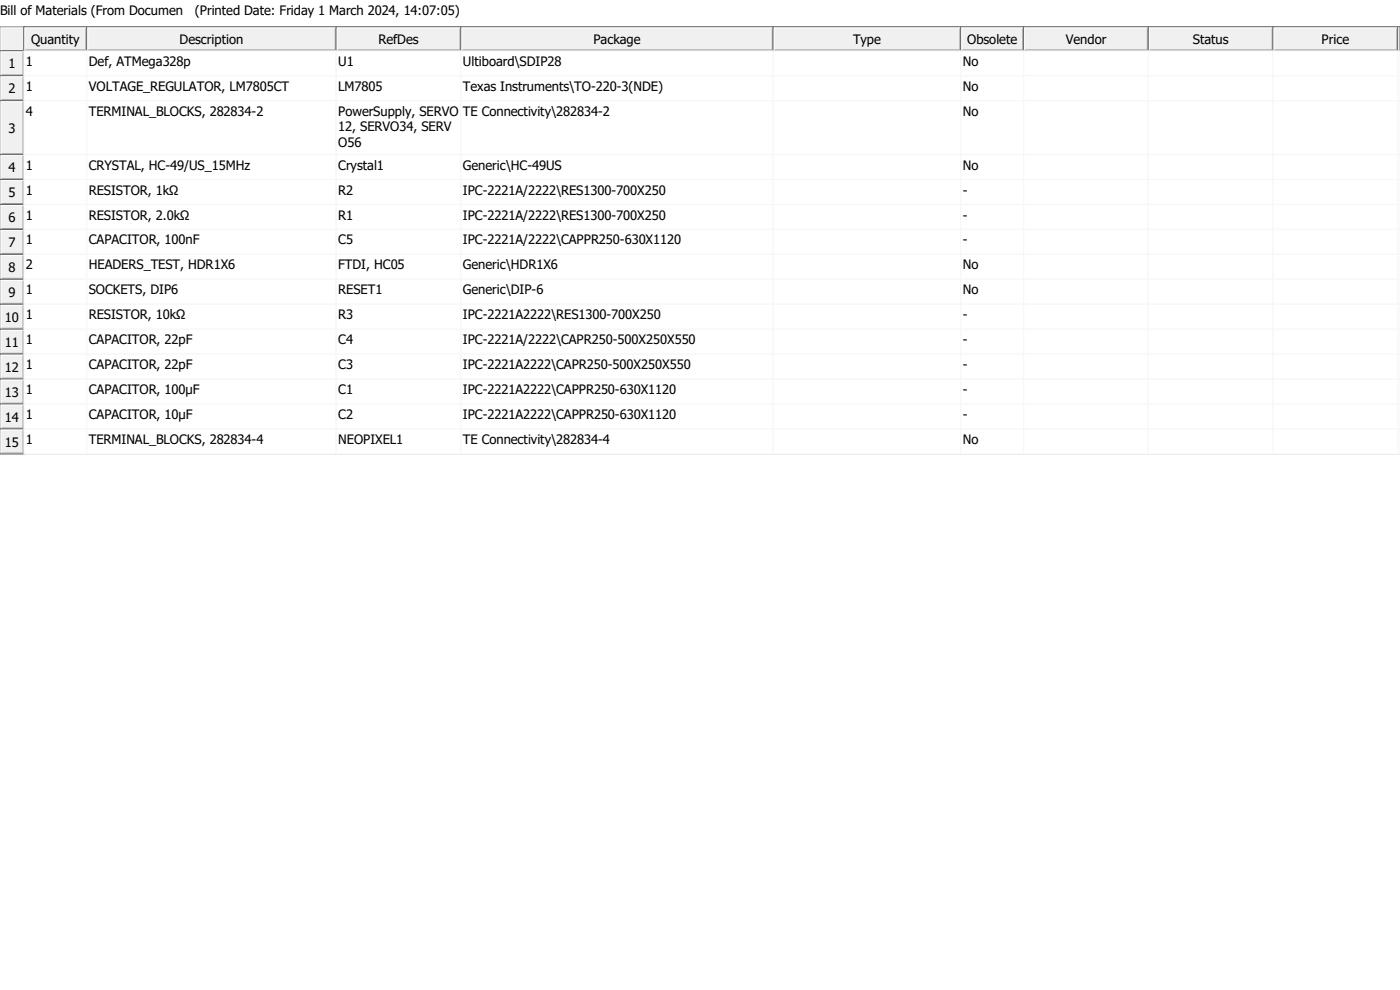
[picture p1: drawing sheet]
<svg xmlns="http://www.w3.org/2000/svg" width="297mm" height="210mm" viewBox="0 0 297 210" stroke-linecap="round" stroke-linejoin="round" font-family="sans-serif">
<defs><g id="words">
<g font-size="2.8">
<text x="0" y="3.2">Bill of Materials (From Documen</text>
<text x="41.4" y="3.2">(Printed Date: Friday 1 March 2024, 14:07:05)</text>
<text x="6.6" y="9.4">Quantity</text>
<text x="38.1" y="9.4">Description</text>
<text x="80.3" y="9.4">RefDes</text>
<text x="125.9" y="9.4">Package</text>
<text x="181" y="9.4">Type</text>
<text x="205.2" y="9.4">Obsolete</text>
<text x="226.1" y="9.4">Vendor</text>
<text x="253.1" y="9.4">Status</text>
<text x="280.4" y="9.4">Price</text>
<text x="1.8" y="14.5">1</text>
<text x="5.5" y="14">1</text>
<text x="18.8" y="14">Def, ATMega328p</text>
<text x="71.8" y="14">U1</text>
<text x="98.2" y="14">Ultiboard\SDIP28</text>
<text x="204.3" y="14">No</text>
<text x="1.8" y="19.8">2</text>
<text x="5.5" y="19.3">1</text>
<text x="18.8" y="19.3">VOLTAGE_REGULATOR, LM7805CT</text>
<text x="71.8" y="19.3">LM7805</text>
<text x="98.2" y="19.3">Texas Instruments\TO-220-3(NDE)</text>
<text x="204.3" y="19.3">No</text>
<text x="1.8" y="28.2">3</text>
<text x="5.5" y="24.6">4</text>
<text x="18.8" y="24.6">TERMINAL_BLOCKS, 282834-2</text>
<text x="71.8" y="24.6">PowerSupply, SERVO</text>
<text x="71.8" y="27.9">12, SERVO34, SERV</text>
<text x="98.2" y="24.6">TE Connectivity\282834-2</text>
<text x="204.3" y="24.6">No</text>
<text x="5.5" y="36">1</text>
<text x="18.8" y="36">CRYSTAL, HC-49/US_15MHz</text>
<text x="71.8" y="31.2">O56</text>
<text x="71.8" y="36">Crystal1</text>
<text x="98.2" y="36">Generic\HC-49US</text>
<text x="204.3" y="36">No</text>
<text x="1.8" y="36.5">4</text>
<text x="1.8" y="41.8">5</text>
<text x="5.5" y="41.3">1</text>
<text x="18.8" y="41.3">RESISTOR, 1kΩ</text>
<text x="71.8" y="41.3">R2</text>
<text x="98.2" y="41.3">IPC-2221A/2222\RES1300-700X250</text>
<text x="204.3" y="41.3">-</text>
<text x="1.8" y="47.1">6</text>
<text x="5.5" y="46.6">1</text>
<text x="18.8" y="46.6">RESISTOR, 2.0kΩ</text>
<text x="71.8" y="46.6">R1</text>
<text x="98.2" y="46.6">IPC-2221A/2222\RES1300-700X250</text>
<text x="204.3" y="46.6">-</text>
<text x="1.8" y="52.4">7</text>
<text x="5.5" y="51.9">1</text>
<text x="18.8" y="51.9">CAPACITOR, 100nF</text>
<text x="71.8" y="51.9">C5</text>
<text x="98.2" y="51.9">IPC-2221A/2222\CAPPR250-630X1120</text>
<text x="204.3" y="51.9">-</text>
<text x="1.8" y="57.7">8</text>
<text x="5.5" y="57.1">2</text>
<text x="18.8" y="57.1">HEADERS_TEST, HDR1X6</text>
<text x="71.8" y="57.1">FTDI, HC05</text>
<text x="98.2" y="57.1">Generic\HDR1X6</text>
<text x="204.3" y="57.1">No</text>
<text x="1.8" y="63">9</text>
<text x="5.5" y="62.4">1</text>
<text x="18.8" y="62.4">SOCKETS, DIP6</text>
<text x="71.8" y="62.4">RESET1</text>
<text x="98.2" y="62.4">Generic\DIP-6</text>
<text x="204.3" y="62.4">No</text>
<text x="1.1" y="68.3">10</text>
<text x="5.5" y="67.7">1</text>
<text x="18.8" y="67.7">RESISTOR, 10kΩ</text>
<text x="71.8" y="67.7">R3</text>
<text x="98.2" y="67.7">IPC-2221A2222\RES1300-700X250</text>
<text x="204.3" y="67.7">-</text>
<text x="1.1" y="73.6">11</text>
<text x="5.5" y="73">1</text>
<text x="18.8" y="73">CAPACITOR, 22pF</text>
<text x="71.8" y="73">C4</text>
<text x="98.2" y="73">IPC-2221A/2222\CAPR250-500X250X550</text>
<text x="204.3" y="73">-</text>
<text x="1.1" y="78.9">12</text>
<text x="5.5" y="78.3">1</text>
<text x="5.5" y="83.6">1</text>
<text x="18.8" y="78.3">CAPACITOR, 22pF</text>
<text x="18.8" y="83.6">CAPACITOR, 100µF</text>
<text x="71.8" y="78.3">C3</text>
<text x="71.8" y="83.6">C1</text>
<text x="98.2" y="78.3">IPC-2221A2222\CAPR250-500X250X550</text>
<text x="98.2" y="83.6">IPC-2221A2222\CAPPR250-630X1120</text>
<text x="204.3" y="78.3">-</text>
<text x="204.3" y="83.6">-</text>
<text x="1.1" y="84.2">13</text>
<text x="1.1" y="89.5">14</text>
<text x="5.5" y="88.9">1</text>
<text x="18.8" y="88.9">CAPACITOR, 10µF</text>
<text x="71.8" y="88.9">C2</text>
<text x="98.2" y="88.9">IPC-2221A2222\CAPPR250-630X1120</text>
<text x="204.3" y="88.9">-</text>
<text x="1.1" y="94.7">15</text>
<text x="5.5" y="94.2">1</text>
<text x="18.8" y="94.2">TERMINAL_BLOCKS, 282834-4</text>
<text x="71.8" y="94.2">NEOPIXEL1</text>
<text x="98.2" y="94.2">TE Connectivity\282834-4</text>
<text x="204.3" y="94.2">No</text>
</g>
</g></defs>
<path d="M0 5.7h5.2v5.3h-5.2z" fill-rule="evenodd" fill="#f0f0f0" stroke="#646464" stroke-width=".21"/>
<path d="M5 5.9v4.9h-4.8" fill="none" stroke="#a0a0a0" stroke-width=".21"/>
<path d="M5 5.9h-4.8v4.9" fill="none" stroke="#fff" stroke-width=".21"/>
<g fill="#f0f0f0" stroke="#646464" stroke-width=".21">
<path d="M5.1 5.7h291.9v5.3h-291.9z" fill-rule="evenodd"/>
<path d="M5.1 5.7h13.3v5.1h-13.3z" fill-rule="evenodd"/>
</g>
<path d="M18.2 5.9v4.7h-12.9" fill="none" stroke="#a0a0a0" stroke-width=".21"/>
<path d="M18.2 5.9h-12.9v4.7" fill="none" stroke="#fff" stroke-width=".21"/>
<path d="M18.4 5.7h52.9v5.1h-52.9z" fill-rule="evenodd" fill="#f0f0f0" stroke="#646464" stroke-width=".21"/>
<path d="M71.1 5.9v4.7h-52.5" fill="none" stroke="#a0a0a0" stroke-width=".21"/>
<path d="M71.1 5.9h-52.5v4.7" fill="none" stroke="#fff" stroke-width=".21"/>
<path d="M71.3 5.7h26.4v5.1h-26.4z" fill-rule="evenodd" fill="#f0f0f0" stroke="#646464" stroke-width=".21"/>
<path d="M97.6 5.9v4.7h-26.1" fill="none" stroke="#a0a0a0" stroke-width=".21"/>
<path d="M97.6 5.9h-26.1v4.7" fill="none" stroke="#fff" stroke-width=".21"/>
<path d="M97.8 5.7h66.2v5.1h-66.2z" fill-rule="evenodd" fill="#f0f0f0" stroke="#646464" stroke-width=".21"/>
<path d="M163.8 5.9v4.7h-65.8" fill="none" stroke="#a0a0a0" stroke-width=".21"/>
<path d="M163.8 5.9h-65.8v4.7" fill="none" stroke="#fff" stroke-width=".21"/>
<path d="M164 5.7h39.8v5.1h-39.8z" fill-rule="evenodd" fill="#f0f0f0" stroke="#646464" stroke-width=".21"/>
<path d="M203.6 5.9v4.7h-39.3" fill="none" stroke="#a0a0a0" stroke-width=".21"/>
<path d="M203.6 5.9h-39.3v4.7" fill="none" stroke="#fff" stroke-width=".21"/>
<path d="M203.8 5.7h13.3v5.1h-13.3z" fill-rule="evenodd" fill="#f0f0f0" stroke="#646464" stroke-width=".21"/>
<path d="M217 5.9v4.7h-13" fill="none" stroke="#a0a0a0" stroke-width=".21"/>
<path d="M217 5.9h-13v4.7" fill="none" stroke="#fff" stroke-width=".21"/>
<path d="M217.2 5.7h26.4v5.1h-26.4z" fill-rule="evenodd" fill="#f0f0f0" stroke="#646464" stroke-width=".21"/>
<path d="M243.4 5.9v4.7h-26" fill="none" stroke="#a0a0a0" stroke-width=".21"/>
<path d="M243.4 5.9h-26v4.7" fill="none" stroke="#fff" stroke-width=".21"/>
<path d="M243.6 5.7h26.4v5.1h-26.4z" fill-rule="evenodd" fill="#f0f0f0" stroke="#646464" stroke-width=".21"/>
<path d="M269.9 5.9v4.7h-26.1" fill="none" stroke="#a0a0a0" stroke-width=".21"/>
<path d="M269.9 5.9h-26.1v4.7" fill="none" stroke="#fff" stroke-width=".21"/>
<path d="M270.1 5.7h26.4v5.1h-26.4z" fill-rule="evenodd" fill="#f0f0f0" stroke="#646464" stroke-width=".21"/>
<path d="M296.3 5.9v4.7h-26" fill="none" stroke="#a0a0a0" stroke-width=".21"/>
<path d="M296.3 5.9h-26v4.7" fill="none" stroke="#fff" stroke-width=".21"/>
<path d="M296.5 5.7h.5v5.1h-.5z" fill-rule="evenodd" fill="#f0f0f0" stroke="#646464" stroke-width=".21"/>
<path d="M296.8 5.9v4.7" fill="none" stroke="#a0a0a0" stroke-width=".21"/>
<path d="M296.8 5.9v4.7" fill="none" stroke="#fff" stroke-width=".21"/>
<g fill="#f0f0f0" stroke="#646464" stroke-width=".21">
<path d="M0 10.8h5.2v85.5h-5.2z" fill-rule="evenodd"/>
<path d="M0 10.8h5v5.2h-5z" fill-rule="evenodd"/>
</g>
<path d="M4.9 11v4.9h-4.7" fill="none" stroke="#a0a0a0" stroke-width=".21"/>
<path d="M4.9 11h-4.7v4.9" fill="none" stroke="#fff" stroke-width=".21"/>
<path d="M0 16.1h5v5.2h-5z" fill-rule="evenodd" fill="#f0f0f0" stroke="#646464" stroke-width=".21"/>
<path d="M4.9 16.3v4.9h-4.7" fill="none" stroke="#a0a0a0" stroke-width=".21"/>
<path d="M4.9 16.3h-4.7v4.9" fill="none" stroke="#fff" stroke-width=".21"/>
<path d="M0 21.4h5v11.4h-5z" fill-rule="evenodd" fill="#f0f0f0" stroke="#646464" stroke-width=".21"/>
<path d="M4.9 21.6v11h-4.7" fill="none" stroke="#a0a0a0" stroke-width=".21"/>
<path d="M4.9 21.6h-4.7v11" fill="none" stroke="#fff" stroke-width=".21"/>
<path d="M0 32.8h5v5.3h-5z" fill-rule="evenodd" fill="#f0f0f0" stroke="#646464" stroke-width=".21"/>
<path d="M4.9 33v4.9h-4.7" fill="none" stroke="#a0a0a0" stroke-width=".21"/>
<path d="M4.9 33h-4.7v4.9" fill="none" stroke="#fff" stroke-width=".21"/>
<path d="M0 38.1h5v5.2h-5z" fill-rule="evenodd" fill="#f0f0f0" stroke="#646464" stroke-width=".21"/>
<path d="M4.9 38.3v4.9h-4.7" fill="none" stroke="#a0a0a0" stroke-width=".21"/>
<path d="M4.9 38.3h-4.7v4.9" fill="none" stroke="#fff" stroke-width=".21"/>
<path d="M0 43.4h5v5.2h-5z" fill-rule="evenodd" fill="#f0f0f0" stroke="#646464" stroke-width=".21"/>
<path d="M4.9 43.6v4.9h-4.7" fill="none" stroke="#a0a0a0" stroke-width=".21"/>
<path d="M4.9 43.6h-4.7v4.9" fill="none" stroke="#fff" stroke-width=".21"/>
<path d="M0 48.7h5v5.2h-5z" fill-rule="evenodd" fill="#f0f0f0" stroke="#646464" stroke-width=".21"/>
<path d="M4.9 48.9v4.9h-4.7" fill="none" stroke="#a0a0a0" stroke-width=".21"/>
<path d="M4.9 48.9h-4.7v4.9" fill="none" stroke="#fff" stroke-width=".21"/>
<path d="M0 54h5v5.2h-5z" fill-rule="evenodd" fill="#f0f0f0" stroke="#646464" stroke-width=".21"/>
<path d="M4.9 54.2v4.9h-4.7" fill="none" stroke="#a0a0a0" stroke-width=".21"/>
<path d="M4.9 54.2h-4.7v4.9" fill="none" stroke="#fff" stroke-width=".21"/>
<path d="M0 59.3h5v5.2h-5z" fill-rule="evenodd" fill="#f0f0f0" stroke="#646464" stroke-width=".21"/>
<path d="M4.9 59.5v4.8h-4.7" fill="none" stroke="#a0a0a0" stroke-width=".21"/>
<path d="M4.9 59.5h-4.7v4.8" fill="none" stroke="#fff" stroke-width=".21"/>
<path d="M0 64.6h5v5.2h-5z" fill-rule="evenodd" fill="#f0f0f0" stroke="#646464" stroke-width=".21"/>
<path d="M4.9 64.8v4.8h-4.7" fill="none" stroke="#a0a0a0" stroke-width=".21"/>
<path d="M4.9 64.8h-4.7v4.8" fill="none" stroke="#fff" stroke-width=".21"/>
<path d="M0 69.8h5v5.3h-5z" fill-rule="evenodd" fill="#f0f0f0" stroke="#646464" stroke-width=".21"/>
<path d="M4.9 70.1v4.8h-4.7" fill="none" stroke="#a0a0a0" stroke-width=".21"/>
<path d="M4.9 70.1h-4.7v4.8" fill="none" stroke="#fff" stroke-width=".21"/>
<path d="M0 75.1h5v5.3h-5z" fill-rule="evenodd" fill="#f0f0f0" stroke="#646464" stroke-width=".21"/>
<path d="M4.9 75.4v4.8h-4.7" fill="none" stroke="#a0a0a0" stroke-width=".21"/>
<path d="M4.9 75.4h-4.7v4.8" fill="none" stroke="#fff" stroke-width=".21"/>
<path d="M0 80.4h5v5.3h-5z" fill-rule="evenodd" fill="#f0f0f0" stroke="#646464" stroke-width=".21"/>
<path d="M4.9 80.6v4.9h-4.7" fill="none" stroke="#a0a0a0" stroke-width=".21"/>
<path d="M4.9 80.6h-4.7v4.9" fill="none" stroke="#fff" stroke-width=".21"/>
<path d="M0 85.7h5v5.3h-5z" fill-rule="evenodd" fill="#f0f0f0" stroke="#646464" stroke-width=".21"/>
<path d="M4.9 85.9v4.9h-4.7" fill="none" stroke="#a0a0a0" stroke-width=".21"/>
<path d="M4.9 85.9h-4.7v4.9" fill="none" stroke="#fff" stroke-width=".21"/>
<path d="M0 91h5v5.3h-5z" fill-rule="evenodd" fill="#f0f0f0" stroke="#646464" stroke-width=".21"/>
<path d="M4.9 91.2v4.9h-4.7" fill="none" stroke="#a0a0a0" stroke-width=".21"/>
<path d="M4.9 91.2h-4.7v4.9" fill="none" stroke="#fff" stroke-width=".21"/>
<path d="M5.1 10.8h291.9v85.5h-291.9z" fill="#fff"/>
<path d="M5.1 10.8h291.9v85.5h-291.9z" fill="none" stroke="#b4b4b4" stroke-width=".21"/>
<path d="M5.1 10.8h13.3v5.2h-13.3z" fill="#fff"/>
<path d="M5.1 10.8h13.3v5.2h-13.3z" fill="none" stroke="#f4f7fc" stroke-width=".21"/>
<path d="M18.5 10.8h52.8v5.2h-52.8z" fill="#fff"/>
<path d="M18.4 10.8h52.9v5.2h-52.9z" fill="none" stroke="#f4f7fc" stroke-width=".21"/>
<path d="M71.4 10.8h26.3v5.2h-26.3z" fill="#fff"/>
<path d="M71.3 10.8h26.4v5.2h-26.4z" fill="none" stroke="#f4f7fc" stroke-width=".21"/>
<path d="M97.8 10.8h66.2v5.2h-66.2z" fill="#fff"/>
<path d="M97.8 10.8h66.2v5.2h-66.2z" fill="none" stroke="#f4f7fc" stroke-width=".21"/>
<path d="M164.1 10.8h39.7v5.2h-39.7z" fill="#fff"/>
<path d="M164 10.8h39.8v5.2h-39.8z" fill="none" stroke="#f4f7fc" stroke-width=".21"/>
<path d="M203.9 10.8h13.2v5.2h-13.2z" fill="#fff"/>
<path d="M203.8 10.8h13.3v5.2h-13.3z" fill="none" stroke="#f4f7fc" stroke-width=".21"/>
<path d="M217.2 10.8h26.4v5.2h-26.4z" fill="#fff"/>
<path d="M217.2 10.8h26.4v5.2h-26.4z" fill="none" stroke="#f4f7fc" stroke-width=".21"/>
<path d="M243.7 10.8h26.3v5.2h-26.3z" fill="#fff"/>
<path d="M243.6 10.8h26.4v5.2h-26.4z" fill="none" stroke="#f4f7fc" stroke-width=".21"/>
<path d="M270.1 10.8h26.4v5.2h-26.4z" fill="#fff"/>
<path d="M270.1 10.8h26.4v5.2h-26.4z" fill="none" stroke="#f4f7fc" stroke-width=".21"/>
<path d="M296.6 10.8h.4v5.2h-.4z" fill="#fff"/>
<path d="M296.5 10.8h.5v5.2h-.5z" fill="none" stroke="#f4f7fc" stroke-width=".21"/>
<path d="M5.1 16.1h13.3v5.2h-13.3z" fill="#fff"/>
<path d="M5.1 16.1h13.3v5.2h-13.3z" fill="none" stroke="#f4f7fc" stroke-width=".21"/>
<path d="M18.5 16.1h52.8v5.2h-52.8z" fill="#fff"/>
<path d="M18.4 16.1h52.9v5.2h-52.9z" fill="none" stroke="#f4f7fc" stroke-width=".21"/>
<path d="M71.4 16.1h26.3v5.2h-26.3z" fill="#fff"/>
<path d="M71.3 16.1h26.4v5.2h-26.4z" fill="none" stroke="#f4f7fc" stroke-width=".21"/>
<path d="M97.8 16.1h66.2v5.2h-66.2z" fill="#fff"/>
<path d="M97.8 16.1h66.2v5.2h-66.2z" fill="none" stroke="#f4f7fc" stroke-width=".21"/>
<path d="M164.1 16.1h39.7v5.2h-39.7z" fill="#fff"/>
<path d="M164 16.1h39.8v5.2h-39.8z" fill="none" stroke="#f4f7fc" stroke-width=".21"/>
<path d="M203.9 16.1h13.2v5.2h-13.2z" fill="#fff"/>
<path d="M203.8 16.1h13.3v5.2h-13.3z" fill="none" stroke="#f4f7fc" stroke-width=".21"/>
<path d="M217.2 16.1h26.4v5.2h-26.4z" fill="#fff"/>
<path d="M217.2 16.1h26.4v5.2h-26.4z" fill="none" stroke="#f4f7fc" stroke-width=".21"/>
<path d="M243.7 16.1h26.3v5.2h-26.3z" fill="#fff"/>
<path d="M243.6 16.1h26.4v5.2h-26.4z" fill="none" stroke="#f4f7fc" stroke-width=".21"/>
<path d="M270.1 16.1h26.4v5.2h-26.4z" fill="#fff"/>
<path d="M270.1 16.1h26.4v5.2h-26.4z" fill="none" stroke="#f4f7fc" stroke-width=".21"/>
<path d="M296.6 16.1h.4v5.2h-.4z" fill="#fff"/>
<path d="M296.5 16.1h.5v5.2h-.5z" fill="none" stroke="#f4f7fc" stroke-width=".21"/>
<path d="M5.1 21.4h13.3v11.4h-13.3z" fill="#fff"/>
<path d="M5.1 21.4h13.3v11.4h-13.3z" fill="none" stroke="#f4f7fc" stroke-width=".21"/>
<path d="M18.5 21.4h52.8v11.4h-52.8z" fill="#fff"/>
<path d="M18.4 21.4h52.9v11.4h-52.9z" fill="none" stroke="#f4f7fc" stroke-width=".21"/>
<path d="M71.4 21.4h26.3v11.4h-26.3z" fill="#fff"/>
<path d="M71.3 21.4h26.4v11.4h-26.4z" fill="none" stroke="#f4f7fc" stroke-width=".21"/>
<path d="M97.8 21.4h66.2v11.4h-66.2z" fill="#fff"/>
<path d="M97.8 21.4h66.2v11.4h-66.2z" fill="none" stroke="#f4f7fc" stroke-width=".21"/>
<path d="M164.1 21.4h39.7v11.4h-39.7z" fill="#fff"/>
<path d="M164 21.4h39.8v11.4h-39.8z" fill="none" stroke="#f4f7fc" stroke-width=".21"/>
<path d="M203.9 21.4h13.2v11.4h-13.2z" fill="#fff"/>
<path d="M203.8 21.4h13.3v11.4h-13.3z" fill="none" stroke="#f4f7fc" stroke-width=".21"/>
<path d="M217.2 21.4h26.4v11.4h-26.4z" fill="#fff"/>
<path d="M217.2 21.4h26.4v11.4h-26.4z" fill="none" stroke="#f4f7fc" stroke-width=".21"/>
<path d="M243.7 21.4h26.3v11.4h-26.3z" fill="#fff"/>
<path d="M243.6 21.4h26.4v11.4h-26.4z" fill="none" stroke="#f4f7fc" stroke-width=".21"/>
<path d="M270.1 21.4h26.4v11.4h-26.4z" fill="#fff"/>
<path d="M270.1 21.4h26.4v11.4h-26.4z" fill="none" stroke="#f4f7fc" stroke-width=".21"/>
<path d="M296.6 21.4h.4v11.4h-.4z" fill="#fff"/>
<path d="M296.5 21.4h.5v11.4h-.5z" fill="none" stroke="#f4f7fc" stroke-width=".21"/>
<path d="M5.1 32.9h13.3v5.2h-13.3z" fill="#fff"/>
<path d="M5.1 32.8h13.3v5.3h-13.3z" fill="none" stroke="#f4f7fc" stroke-width=".21"/>
<path d="M18.5 32.9h52.8v5.2h-52.8z" fill="#fff"/>
<path d="M18.4 32.8h52.9v5.3h-52.9z" fill="none" stroke="#f4f7fc" stroke-width=".21"/>
<path d="M71.4 32.9h26.3v5.2h-26.3z" fill="#fff"/>
<path d="M71.3 32.8h26.4v5.3h-26.4z" fill="none" stroke="#f4f7fc" stroke-width=".21"/>
<path d="M97.8 32.9h66.2v5.2h-66.2z" fill="#fff"/>
<path d="M97.8 32.8h66.2v5.3h-66.2z" fill="none" stroke="#f4f7fc" stroke-width=".21"/>
<path d="M164.1 32.9h39.7v5.2h-39.7z" fill="#fff"/>
<path d="M164 32.8h39.8v5.3h-39.8z" fill="none" stroke="#f4f7fc" stroke-width=".21"/>
<path d="M203.9 32.9h13.2v5.2h-13.2z" fill="#fff"/>
<path d="M203.8 32.8h13.3v5.3h-13.3z" fill="none" stroke="#f4f7fc" stroke-width=".21"/>
<path d="M217.2 32.9h26.4v5.2h-26.4z" fill="#fff"/>
<path d="M217.2 32.8h26.4v5.3h-26.4z" fill="none" stroke="#f4f7fc" stroke-width=".21"/>
<path d="M243.7 32.9h26.3v5.2h-26.3z" fill="#fff"/>
<path d="M243.6 32.8h26.4v5.3h-26.4z" fill="none" stroke="#f4f7fc" stroke-width=".21"/>
<path d="M270.1 32.9h26.4v5.2h-26.4z" fill="#fff"/>
<path d="M270.1 32.8h26.4v5.3h-26.4z" fill="none" stroke="#f4f7fc" stroke-width=".21"/>
<path d="M296.6 32.9h.4v5.2h-.4z" fill="#fff"/>
<path d="M296.5 32.8h.5v5.3h-.5z" fill="none" stroke="#f4f7fc" stroke-width=".21"/>
<path d="M5.1 38.1h13.3v5.2h-13.3z" fill="#fff"/>
<path d="M5.1 38.1h13.3v5.2h-13.3z" fill="none" stroke="#f4f7fc" stroke-width=".21"/>
<path d="M18.5 38.1h52.8v5.2h-52.8z" fill="#fff"/>
<path d="M18.4 38.1h52.9v5.2h-52.9z" fill="none" stroke="#f4f7fc" stroke-width=".21"/>
<path d="M71.4 38.1h26.3v5.2h-26.3z" fill="#fff"/>
<path d="M71.3 38.1h26.4v5.2h-26.4z" fill="none" stroke="#f4f7fc" stroke-width=".21"/>
<path d="M97.8 38.1h66.2v5.2h-66.2z" fill="#fff"/>
<path d="M97.8 38.1h66.2v5.2h-66.2z" fill="none" stroke="#f4f7fc" stroke-width=".21"/>
<path d="M164.1 38.1h39.7v5.2h-39.7z" fill="#fff"/>
<path d="M164 38.1h39.8v5.2h-39.8z" fill="none" stroke="#f4f7fc" stroke-width=".21"/>
<path d="M203.9 38.1h13.2v5.2h-13.2z" fill="#fff"/>
<path d="M203.8 38.1h13.3v5.2h-13.3z" fill="none" stroke="#f4f7fc" stroke-width=".21"/>
<path d="M217.2 38.1h26.4v5.2h-26.4z" fill="#fff"/>
<path d="M217.2 38.1h26.4v5.2h-26.4z" fill="none" stroke="#f4f7fc" stroke-width=".21"/>
<path d="M243.7 38.1h26.3v5.2h-26.3z" fill="#fff"/>
<path d="M243.6 38.1h26.4v5.2h-26.4z" fill="none" stroke="#f4f7fc" stroke-width=".21"/>
<path d="M270.1 38.1h26.4v5.2h-26.4z" fill="#fff"/>
<path d="M270.1 38.1h26.4v5.2h-26.4z" fill="none" stroke="#f4f7fc" stroke-width=".21"/>
<path d="M296.6 38.1h.4v5.2h-.4z" fill="#fff"/>
<path d="M296.5 38.1h.5v5.2h-.5z" fill="none" stroke="#f4f7fc" stroke-width=".21"/>
<path d="M5.1 43.4h13.3v5.2h-13.3z" fill="#fff"/>
<path d="M5.1 43.4h13.3v5.2h-13.3z" fill="none" stroke="#f4f7fc" stroke-width=".21"/>
<path d="M18.5 43.4h52.8v5.2h-52.8z" fill="#fff"/>
<path d="M18.4 43.4h52.9v5.2h-52.9z" fill="none" stroke="#f4f7fc" stroke-width=".21"/>
<path d="M71.4 43.4h26.3v5.2h-26.3z" fill="#fff"/>
<path d="M71.3 43.4h26.4v5.2h-26.4z" fill="none" stroke="#f4f7fc" stroke-width=".21"/>
<path d="M97.8 43.4h66.2v5.2h-66.2z" fill="#fff"/>
<path d="M97.8 43.4h66.2v5.2h-66.2z" fill="none" stroke="#f4f7fc" stroke-width=".21"/>
<path d="M164.1 43.4h39.7v5.2h-39.7z" fill="#fff"/>
<path d="M164 43.4h39.8v5.2h-39.8z" fill="none" stroke="#f4f7fc" stroke-width=".21"/>
<path d="M203.9 43.4h13.2v5.2h-13.2z" fill="#fff"/>
<path d="M203.8 43.4h13.3v5.2h-13.3z" fill="none" stroke="#f4f7fc" stroke-width=".21"/>
<path d="M217.2 43.4h26.4v5.2h-26.4z" fill="#fff"/>
<path d="M217.2 43.4h26.4v5.2h-26.4z" fill="none" stroke="#f4f7fc" stroke-width=".21"/>
<path d="M243.7 43.4h26.3v5.2h-26.3z" fill="#fff"/>
<path d="M243.6 43.4h26.4v5.2h-26.4z" fill="none" stroke="#f4f7fc" stroke-width=".21"/>
<path d="M270.1 43.4h26.4v5.2h-26.4z" fill="#fff"/>
<path d="M270.1 43.4h26.4v5.2h-26.4z" fill="none" stroke="#f4f7fc" stroke-width=".21"/>
<path d="M296.6 43.4h.4v5.2h-.4z" fill="#fff"/>
<path d="M296.5 43.4h.5v5.2h-.5z" fill="none" stroke="#f4f7fc" stroke-width=".21"/>
<path d="M5.1 48.7h13.3v5.2h-13.3z" fill="#fff"/>
<path d="M5.1 48.7h13.3v5.2h-13.3z" fill="none" stroke="#f4f7fc" stroke-width=".21"/>
<path d="M18.5 48.7h52.8v5.2h-52.8z" fill="#fff"/>
<path d="M18.4 48.7h52.9v5.2h-52.9z" fill="none" stroke="#f4f7fc" stroke-width=".21"/>
<path d="M71.4 48.7h26.3v5.2h-26.3z" fill="#fff"/>
<path d="M71.3 48.7h26.4v5.2h-26.4z" fill="none" stroke="#f4f7fc" stroke-width=".21"/>
<path d="M97.8 48.7h66.2v5.2h-66.2z" fill="#fff"/>
<path d="M97.8 48.7h66.2v5.2h-66.2z" fill="none" stroke="#f4f7fc" stroke-width=".21"/>
<path d="M164.1 48.7h39.7v5.2h-39.7z" fill="#fff"/>
<path d="M164 48.7h39.8v5.2h-39.8z" fill="none" stroke="#f4f7fc" stroke-width=".21"/>
<path d="M203.9 48.7h13.2v5.2h-13.2z" fill="#fff"/>
<path d="M203.8 48.7h13.3v5.2h-13.3z" fill="none" stroke="#f4f7fc" stroke-width=".21"/>
<path d="M217.2 48.7h26.4v5.2h-26.4z" fill="#fff"/>
<path d="M217.2 48.7h26.4v5.2h-26.4z" fill="none" stroke="#f4f7fc" stroke-width=".21"/>
<path d="M243.7 48.7h26.3v5.2h-26.3z" fill="#fff"/>
<path d="M243.6 48.7h26.4v5.2h-26.4z" fill="none" stroke="#f4f7fc" stroke-width=".21"/>
<path d="M270.1 48.7h26.4v5.2h-26.4z" fill="#fff"/>
<path d="M270.1 48.7h26.4v5.2h-26.4z" fill="none" stroke="#f4f7fc" stroke-width=".21"/>
<path d="M296.6 48.7h.4v5.2h-.4z" fill="#fff"/>
<path d="M296.5 48.7h.5v5.2h-.5z" fill="none" stroke="#f4f7fc" stroke-width=".21"/>
<path d="M5.1 54h13.3v5.2h-13.3z" fill="#fff"/>
<path d="M5.1 54h13.3v5.2h-13.3z" fill="none" stroke="#f4f7fc" stroke-width=".21"/>
<path d="M18.5 54h52.8v5.2h-52.8z" fill="#fff"/>
<path d="M18.4 54h52.9v5.2h-52.9z" fill="none" stroke="#f4f7fc" stroke-width=".21"/>
<path d="M71.4 54h26.3v5.2h-26.3z" fill="#fff"/>
<path d="M71.3 54h26.4v5.2h-26.4z" fill="none" stroke="#f4f7fc" stroke-width=".21"/>
<path d="M97.8 54h66.2v5.2h-66.2z" fill="#fff"/>
<path d="M97.8 54h66.2v5.2h-66.2z" fill="none" stroke="#f4f7fc" stroke-width=".21"/>
<path d="M164.1 54h39.7v5.2h-39.7z" fill="#fff"/>
<path d="M164 54h39.8v5.2h-39.8z" fill="none" stroke="#f4f7fc" stroke-width=".21"/>
<path d="M203.9 54h13.2v5.2h-13.2z" fill="#fff"/>
<path d="M203.8 54h13.3v5.2h-13.3z" fill="none" stroke="#f4f7fc" stroke-width=".21"/>
<path d="M217.2 54h26.4v5.2h-26.4z" fill="#fff"/>
<path d="M217.2 54h26.4v5.2h-26.4z" fill="none" stroke="#f4f7fc" stroke-width=".21"/>
<path d="M243.7 54h26.3v5.2h-26.3z" fill="#fff"/>
<path d="M243.6 54h26.4v5.2h-26.4z" fill="none" stroke="#f4f7fc" stroke-width=".21"/>
<path d="M270.1 54h26.4v5.2h-26.4z" fill="#fff"/>
<path d="M270.1 54h26.4v5.2h-26.4z" fill="none" stroke="#f4f7fc" stroke-width=".21"/>
<path d="M296.6 54h.4v5.2h-.4z" fill="#fff"/>
<path d="M296.5 54h.5v5.2h-.5z" fill="none" stroke="#f4f7fc" stroke-width=".21"/>
<path d="M5.1 59.3h13.3v5.2h-13.3z" fill="#fff"/>
<path d="M5.1 59.3h13.3v5.2h-13.3z" fill="none" stroke="#f4f7fc" stroke-width=".21"/>
<path d="M18.5 59.3h52.8v5.2h-52.8z" fill="#fff"/>
<path d="M18.4 59.3h52.9v5.2h-52.9z" fill="none" stroke="#f4f7fc" stroke-width=".21"/>
<path d="M71.4 59.3h26.3v5.2h-26.3z" fill="#fff"/>
<path d="M71.3 59.3h26.4v5.2h-26.4z" fill="none" stroke="#f4f7fc" stroke-width=".21"/>
<path d="M97.8 59.3h66.2v5.2h-66.2z" fill="#fff"/>
<path d="M97.8 59.3h66.2v5.2h-66.2z" fill="none" stroke="#f4f7fc" stroke-width=".21"/>
<path d="M164.1 59.3h39.7v5.2h-39.7z" fill="#fff"/>
<path d="M164 59.3h39.8v5.2h-39.8z" fill="none" stroke="#f4f7fc" stroke-width=".21"/>
<path d="M203.9 59.3h13.2v5.2h-13.2z" fill="#fff"/>
<path d="M203.8 59.3h13.3v5.2h-13.3z" fill="none" stroke="#f4f7fc" stroke-width=".21"/>
<path d="M217.2 59.3h26.4v5.2h-26.4z" fill="#fff"/>
<path d="M217.2 59.3h26.4v5.2h-26.4z" fill="none" stroke="#f4f7fc" stroke-width=".21"/>
<path d="M243.7 59.3h26.3v5.2h-26.3z" fill="#fff"/>
<path d="M243.6 59.3h26.4v5.2h-26.4z" fill="none" stroke="#f4f7fc" stroke-width=".21"/>
<path d="M270.1 59.3h26.4v5.2h-26.4z" fill="#fff"/>
<path d="M270.1 59.3h26.4v5.2h-26.4z" fill="none" stroke="#f4f7fc" stroke-width=".21"/>
<path d="M296.6 59.3h.4v5.2h-.4z" fill="#fff"/>
<path d="M296.5 59.3h.5v5.2h-.5z" fill="none" stroke="#f4f7fc" stroke-width=".21"/>
<path d="M5.1 64.6h13.3v5.2h-13.3z" fill="#fff"/>
<path d="M5.1 64.6h13.3v5.2h-13.3z" fill="none" stroke="#f4f7fc" stroke-width=".21"/>
<path d="M18.5 64.6h52.8v5.2h-52.8z" fill="#fff"/>
<path d="M18.4 64.6h52.9v5.2h-52.9z" fill="none" stroke="#f4f7fc" stroke-width=".21"/>
<path d="M71.4 64.6h26.3v5.2h-26.3z" fill="#fff"/>
<path d="M71.3 64.6h26.4v5.2h-26.4z" fill="none" stroke="#f4f7fc" stroke-width=".21"/>
<path d="M97.8 64.6h66.2v5.2h-66.2z" fill="#fff"/>
<path d="M97.8 64.6h66.2v5.2h-66.2z" fill="none" stroke="#f4f7fc" stroke-width=".21"/>
<path d="M164.1 64.6h39.7v5.2h-39.7z" fill="#fff"/>
<path d="M164 64.6h39.8v5.2h-39.8z" fill="none" stroke="#f4f7fc" stroke-width=".21"/>
<path d="M203.9 64.6h13.2v5.2h-13.2z" fill="#fff"/>
<path d="M203.8 64.6h13.3v5.2h-13.3z" fill="none" stroke="#f4f7fc" stroke-width=".21"/>
<path d="M217.2 64.6h26.4v5.2h-26.4z" fill="#fff"/>
<path d="M217.2 64.6h26.4v5.2h-26.4z" fill="none" stroke="#f4f7fc" stroke-width=".21"/>
<path d="M243.7 64.6h26.3v5.2h-26.3z" fill="#fff"/>
<path d="M243.6 64.6h26.4v5.2h-26.4z" fill="none" stroke="#f4f7fc" stroke-width=".21"/>
<path d="M270.1 64.6h26.4v5.2h-26.4z" fill="#fff"/>
<path d="M270.1 64.6h26.4v5.2h-26.4z" fill="none" stroke="#f4f7fc" stroke-width=".21"/>
<path d="M296.6 64.6h.4v5.2h-.4z" fill="#fff"/>
<path d="M296.5 64.6h.5v5.2h-.5z" fill="none" stroke="#f4f7fc" stroke-width=".21"/>
<path d="M5.1 69.9h13.3v5.2h-13.3z" fill="#fff"/>
<path d="M5.1 69.8h13.3v5.3h-13.3z" fill="none" stroke="#f4f7fc" stroke-width=".21"/>
<path d="M18.5 69.9h52.8v5.2h-52.8z" fill="#fff"/>
<path d="M18.4 69.8h52.9v5.3h-52.9z" fill="none" stroke="#f4f7fc" stroke-width=".21"/>
<path d="M71.4 69.9h26.3v5.2h-26.3z" fill="#fff"/>
<path d="M71.3 69.8h26.4v5.3h-26.4z" fill="none" stroke="#f4f7fc" stroke-width=".21"/>
<path d="M97.8 69.9h66.2v5.2h-66.2z" fill="#fff"/>
<path d="M97.8 69.8h66.2v5.3h-66.2z" fill="none" stroke="#f4f7fc" stroke-width=".21"/>
<path d="M164.1 69.9h39.7v5.2h-39.7z" fill="#fff"/>
<path d="M164 69.8h39.8v5.3h-39.8z" fill="none" stroke="#f4f7fc" stroke-width=".21"/>
<path d="M203.9 69.9h13.2v5.2h-13.2z" fill="#fff"/>
<path d="M203.8 69.8h13.3v5.3h-13.3z" fill="none" stroke="#f4f7fc" stroke-width=".21"/>
<path d="M217.2 69.9h26.4v5.2h-26.4z" fill="#fff"/>
<path d="M217.2 69.8h26.4v5.3h-26.4z" fill="none" stroke="#f4f7fc" stroke-width=".21"/>
<path d="M243.7 69.9h26.3v5.2h-26.3z" fill="#fff"/>
<path d="M243.6 69.8h26.4v5.3h-26.4z" fill="none" stroke="#f4f7fc" stroke-width=".21"/>
<path d="M270.1 69.9h26.4v5.2h-26.4z" fill="#fff"/>
<path d="M270.1 69.8h26.4v5.3h-26.4z" fill="none" stroke="#f4f7fc" stroke-width=".21"/>
<path d="M296.6 69.9h.4v5.2h-.4z" fill="#fff"/>
<path d="M296.5 69.8h.5v5.3h-.5z" fill="none" stroke="#f4f7fc" stroke-width=".21"/>
<path d="M5.1 75.2h13.3v5.2h-13.3z" fill="#fff"/>
<path d="M5.1 75.1h13.3v5.3h-13.3z" fill="none" stroke="#f4f7fc" stroke-width=".21"/>
<path d="M18.5 75.2h52.8v5.2h-52.8z" fill="#fff"/>
<path d="M18.4 75.1h52.9v5.3h-52.9z" fill="none" stroke="#f4f7fc" stroke-width=".21"/>
<path d="M71.4 75.2h26.3v5.2h-26.3z" fill="#fff"/>
<path d="M71.3 75.1h26.4v5.3h-26.4z" fill="none" stroke="#f4f7fc" stroke-width=".21"/>
<path d="M97.8 75.2h66.2v5.2h-66.2z" fill="#fff"/>
<path d="M97.8 75.1h66.2v5.3h-66.2z" fill="none" stroke="#f4f7fc" stroke-width=".21"/>
<path d="M164.1 75.2h39.7v5.2h-39.7z" fill="#fff"/>
<path d="M164 75.1h39.8v5.3h-39.8z" fill="none" stroke="#f4f7fc" stroke-width=".21"/>
<path d="M203.9 75.2h13.2v5.2h-13.2z" fill="#fff"/>
<path d="M203.8 75.1h13.3v5.3h-13.3z" fill="none" stroke="#f4f7fc" stroke-width=".21"/>
<path d="M217.2 75.2h26.4v5.2h-26.4z" fill="#fff"/>
<path d="M217.2 75.1h26.4v5.3h-26.4z" fill="none" stroke="#f4f7fc" stroke-width=".21"/>
<path d="M243.7 75.2h26.3v5.2h-26.3z" fill="#fff"/>
<path d="M243.6 75.1h26.4v5.3h-26.4z" fill="none" stroke="#f4f7fc" stroke-width=".21"/>
<path d="M270.1 75.2h26.4v5.2h-26.4z" fill="#fff"/>
<path d="M270.1 75.1h26.4v5.3h-26.4z" fill="none" stroke="#f4f7fc" stroke-width=".21"/>
<path d="M296.6 75.2h.4v5.2h-.4z" fill="#fff"/>
<path d="M296.5 75.1h.5v5.3h-.5z" fill="none" stroke="#f4f7fc" stroke-width=".21"/>
<path d="M5.1 80.5h13.3v5.2h-13.3z" fill="#fff"/>
<path d="M5.1 80.4h13.3v5.3h-13.3z" fill="none" stroke="#f4f7fc" stroke-width=".21"/>
<path d="M18.5 80.5h52.8v5.2h-52.8z" fill="#fff"/>
<path d="M18.4 80.4h52.9v5.3h-52.9z" fill="none" stroke="#f4f7fc" stroke-width=".21"/>
<path d="M71.4 80.5h26.3v5.2h-26.3z" fill="#fff"/>
<path d="M71.3 80.4h26.4v5.3h-26.4z" fill="none" stroke="#f4f7fc" stroke-width=".21"/>
<path d="M97.8 80.5h66.2v5.2h-66.2z" fill="#fff"/>
<path d="M97.8 80.4h66.2v5.3h-66.2z" fill="none" stroke="#f4f7fc" stroke-width=".21"/>
<path d="M164.1 80.5h39.7v5.2h-39.7z" fill="#fff"/>
<path d="M164 80.4h39.8v5.3h-39.8z" fill="none" stroke="#f4f7fc" stroke-width=".21"/>
<path d="M203.9 80.5h13.2v5.2h-13.2z" fill="#fff"/>
<path d="M203.8 80.4h13.3v5.3h-13.3z" fill="none" stroke="#f4f7fc" stroke-width=".21"/>
<path d="M217.2 80.5h26.4v5.2h-26.4z" fill="#fff"/>
<path d="M217.2 80.4h26.4v5.3h-26.4z" fill="none" stroke="#f4f7fc" stroke-width=".21"/>
<path d="M243.7 80.5h26.3v5.2h-26.3z" fill="#fff"/>
<path d="M243.6 80.4h26.4v5.3h-26.4z" fill="none" stroke="#f4f7fc" stroke-width=".21"/>
<path d="M270.1 80.5h26.4v5.2h-26.4z" fill="#fff"/>
<path d="M270.1 80.4h26.4v5.3h-26.4z" fill="none" stroke="#f4f7fc" stroke-width=".21"/>
<path d="M296.6 80.5h.4v5.2h-.4z" fill="#fff"/>
<path d="M296.5 80.4h.5v5.3h-.5z" fill="none" stroke="#f4f7fc" stroke-width=".21"/>
<path d="M5.1 85.8h13.3v5.2h-13.3z" fill="#fff"/>
<path d="M5.1 85.7h13.3v5.3h-13.3z" fill="none" stroke="#f4f7fc" stroke-width=".21"/>
<path d="M18.5 85.8h52.8v5.2h-52.8z" fill="#fff"/>
<path d="M18.4 85.7h52.9v5.3h-52.9z" fill="none" stroke="#f4f7fc" stroke-width=".21"/>
<path d="M71.4 85.8h26.3v5.2h-26.3z" fill="#fff"/>
<path d="M71.3 85.7h26.4v5.3h-26.4z" fill="none" stroke="#f4f7fc" stroke-width=".21"/>
<path d="M97.8 85.8h66.2v5.2h-66.2z" fill="#fff"/>
<path d="M97.8 85.7h66.2v5.3h-66.2z" fill="none" stroke="#f4f7fc" stroke-width=".21"/>
<path d="M164.1 85.8h39.7v5.2h-39.7z" fill="#fff"/>
<path d="M164 85.7h39.8v5.3h-39.8z" fill="none" stroke="#f4f7fc" stroke-width=".21"/>
<path d="M203.9 85.8h13.2v5.2h-13.2z" fill="#fff"/>
<path d="M203.8 85.7h13.3v5.3h-13.3z" fill="none" stroke="#f4f7fc" stroke-width=".21"/>
<path d="M217.2 85.8h26.4v5.2h-26.4z" fill="#fff"/>
<path d="M217.2 85.7h26.4v5.3h-26.4z" fill="none" stroke="#f4f7fc" stroke-width=".21"/>
<path d="M243.7 85.8h26.3v5.2h-26.3z" fill="#fff"/>
<path d="M243.6 85.7h26.4v5.3h-26.4z" fill="none" stroke="#f4f7fc" stroke-width=".21"/>
<path d="M270.1 85.8h26.4v5.2h-26.4z" fill="#fff"/>
<path d="M270.1 85.7h26.4v5.3h-26.4z" fill="none" stroke="#f4f7fc" stroke-width=".21"/>
<path d="M296.6 85.8h.4v5.2h-.4z" fill="#fff"/>
<path d="M296.5 85.7h.5v5.3h-.5z" fill="none" stroke="#f4f7fc" stroke-width=".21"/>
<path d="M5.1 91.1h13.3v5.2h-13.3z" fill="#fff"/>
<path d="M5.1 91h13.3v5.3h-13.3z" fill="none" stroke="#f4f7fc" stroke-width=".21"/>
<path d="M18.5 91.1h52.8v5.2h-52.8z" fill="#fff"/>
<path d="M18.4 91h52.9v5.3h-52.9z" fill="none" stroke="#f4f7fc" stroke-width=".21"/>
<path d="M71.4 91.1h26.3v5.2h-26.3z" fill="#fff"/>
<path d="M71.3 91h26.4v5.3h-26.4z" fill="none" stroke="#f4f7fc" stroke-width=".21"/>
<path d="M97.8 91.1h66.2v5.2h-66.2z" fill="#fff"/>
<path d="M97.8 91h66.2v5.3h-66.2z" fill="none" stroke="#f4f7fc" stroke-width=".21"/>
<path d="M164.1 91.1h39.7v5.2h-39.7z" fill="#fff"/>
<path d="M164 91h39.8v5.3h-39.8z" fill="none" stroke="#f4f7fc" stroke-width=".21"/>
<path d="M203.9 91.1h13.2v5.2h-13.2z" fill="#fff"/>
<path d="M203.8 91h13.3v5.3h-13.3z" fill="none" stroke="#f4f7fc" stroke-width=".21"/>
<path d="M217.2 91.1h26.4v5.2h-26.4z" fill="#fff"/>
<path d="M217.2 91h26.4v5.3h-26.4z" fill="none" stroke="#f4f7fc" stroke-width=".21"/>
<path d="M243.7 91.1h26.3v5.2h-26.3z" fill="#fff"/>
<path d="M243.6 91h26.4v5.3h-26.4z" fill="none" stroke="#f4f7fc" stroke-width=".21"/>
<path d="M270.1 91.1h26.4v5.2h-26.4z" fill="#fff"/>
<path d="M270.1 91h26.4v5.3h-26.4z" fill="none" stroke="#f4f7fc" stroke-width=".21"/>
<path d="M296.6 91.1h.4v5.2h-.4z" fill="#fff"/>
<path d="M296.5 91h.5v5.3h-.5z" fill="none" stroke="#f4f7fc" stroke-width=".21"/>
<use href="#words"/>
</svg>
